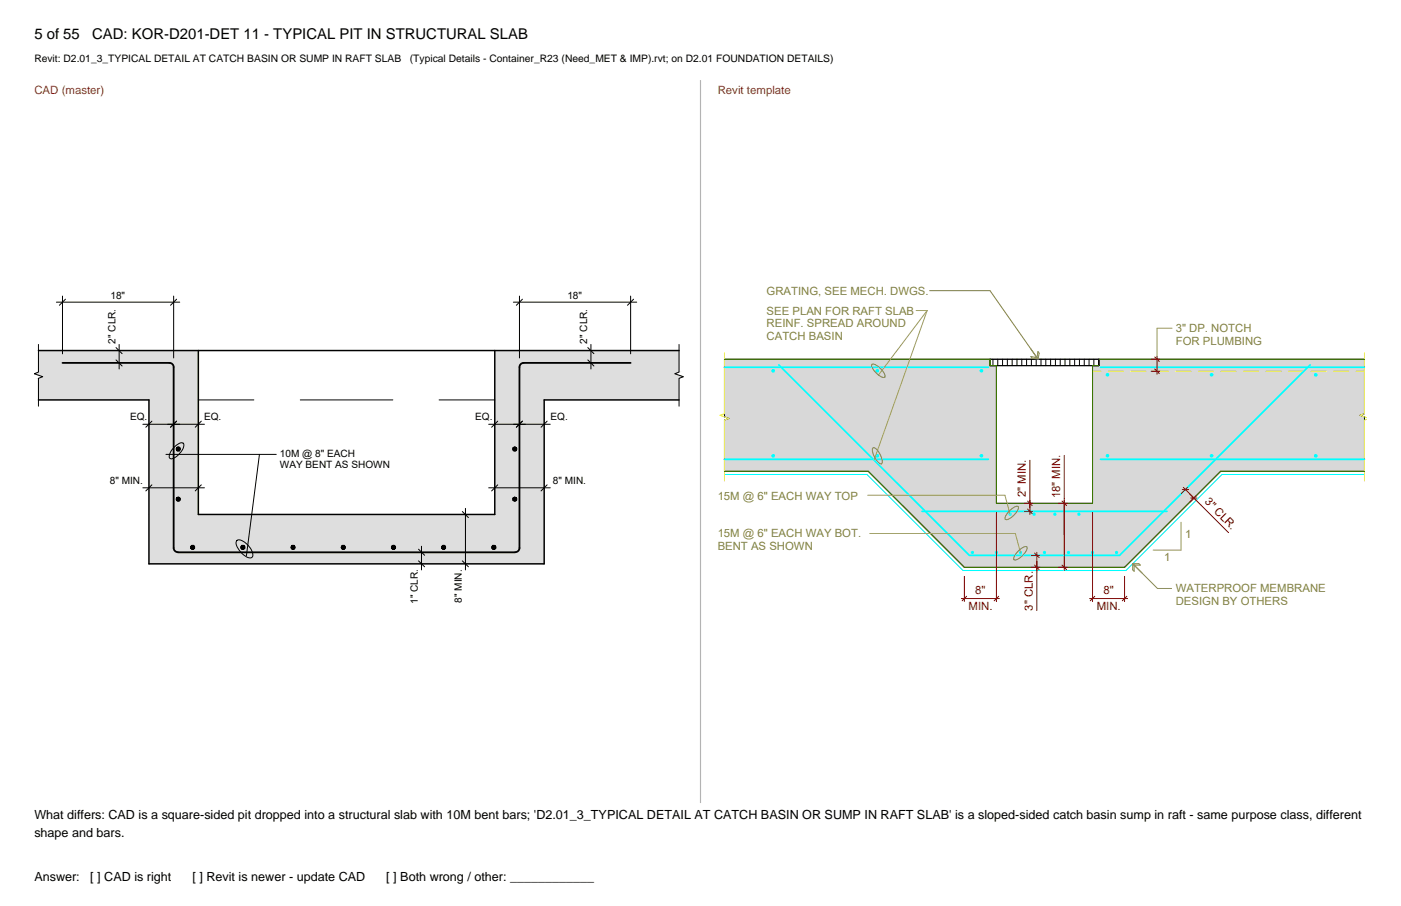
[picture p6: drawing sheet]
<svg xmlns="http://www.w3.org/2000/svg" width="432mm" height="279mm" viewBox="0 0 432 279" stroke-linecap="round" stroke-linejoin="round" font-family="sans-serif">
<defs><g id="words">
<g font-size="4.6">
<text x="10.6" y="12">5 of 55</text>
<text x="28.4" y="12">CAD: KOR-D201-DET 11 - TYPICAL PIT IN STRUCTURAL SLAB</text>
</g>
<g font-size="3.9">
<text x="10.6" y="252.5">What differs: CAD is a square-sided pit dropped into a structural slab with 10M bent bars; 'D2.01_3_TYPICAL DETAIL AT CATCH BASIN OR SUMP IN RAFT SLAB' is a sloped-sided catch basin sump in raft - same purpose class, different</text>
<text x="10.6" y="258.3">shape and bars.</text>
<text x="10.6" y="271.6">Answer:</text>
<text x="27.8" y="271.6">[ ] CAD is right</text>
<text x="59.3" y="271.6">[ ] Revit is newer - update CAD</text>
<text x="119.1" y="271.6">[ ] Both wrong / other: ____________</text>
</g>
<g font-size="3.5" fill="#bf330d">
<text x="10.6" y="28.9">CAD (master)</text>
<text x="221.2" y="28.9">Revit template</text>
</g>
<g font-size="3.5" fill="#808040">
<text x="236.3" y="90.9">GRATING, SEE MECH. DWGS.</text>
<text x="236.3" y="97">SEE PLAN FOR RAFT SLAB</text>
<text x="236.3" y="100.9">REINF. SPREAD AROUND</text>
<text x="236.3" y="104.7">CATCH BASIN</text>
<text x="362.4" y="102.4">3&quot; DP. NOTCH</text>
<text x="362.4" y="106.3">FOR PLUMBING</text>
<text x="221.2" y="154.1">15M @ 6&quot; EACH WAY TOP</text>
<text x="221.2" y="165.7">15M @ 6&quot; EACH WAY BOT.</text>
<text x="365.3" y="165.9">1</text>
<text x="221.2" y="169.6">BENT AS SHOWN</text>
<text x="358.8" y="173.1">1</text>
<text x="362.4" y="182.6">WATERPROOF MEMBRANE</text>
<text x="362.4" y="186.5">DESIGN BY OTHERS</text>
</g>
<g font-size="3.5" fill="#800000">
<text x="316.2" y="153.3" transform="rotate(-90 316.2 153.3)">2&quot; MIN.</text>
<text x="326.8" y="153.7" transform="rotate(-90 326.8 153.7)">18&quot; MIN.</text>
<text x="371.1" y="154.9" transform="rotate(45 371.1 154.9)">3&quot; CLR.</text>
<text x="300.6" y="183.3">8&quot;</text>
<text x="340.1" y="183.3">8&quot;</text>
<text x="298.5" y="188.1">MIN.</text>
<text x="318.3" y="188.3" transform="rotate(-90 318.3 188.3)">3&quot; CLR.</text>
<text x="338" y="188.1">MIN.</text>
</g>
<g font-size="3.2">
<text x="10.6" y="19.1">Revit: D2.01_3_TYPICAL DETAIL AT CATCH BASIN OR SUMP IN RAFT SLAB</text>
<text x="126.3" y="19.1">(Typical Details - Container_R23 (Need_MET &amp; IMP).rvt; on D2.01 FOUNDATION DETAILS)</text>
</g>
<g font-size="3.1">
<text x="34" y="92.1">18&quot;</text>
<text x="174.9" y="92.1">18&quot;</text>
<text x="35.6" y="106" transform="rotate(-90 35.6 106)">2&quot; CLR.</text>
<text x="181" y="106" transform="rotate(-90 181 106)">2&quot; CLR.</text>
<text x="40.1" y="129.5">EQ.</text>
<text x="62.9" y="129.5">EQ.</text>
<text x="146.5" y="129.5">EQ.</text>
<text x="169.7" y="129.5">EQ.</text>
<text x="86.3" y="140.8">10M @ 8&quot; EACH</text>
<text x="33.8" y="149.3">8&quot; MIN.</text>
<text x="86.3" y="144.4">WAY BENT AS SHOWN</text>
<text x="170.4" y="149.3">8&quot; MIN.</text>
<text x="142.3" y="185.9" transform="rotate(-90 142.3 185.9)">8&quot; MIN.</text>
<text x="128.7" y="186.2" transform="rotate(-90 128.7 186.2)">1&quot; CLR.</text>
</g>
</g></defs>
<path d="M215.9 24.7v222.9" fill="none" stroke="#b3b3b3" stroke-width=".35"/>
<!-- layer: H-SHADE -->
<g fill="#dedede" stroke="#dedede" stroke-width=".31">
<path d="M152.5 108.1l56.8 6.7v-6.7zM152.5 108.1l56.8 6.7h-56.8z"/>
<path d="M11.9 108.1l49.2 6.7v-6.7zM11.9 108.1l49.2 6.7h-49.2z"/>
<path d="M152.5 114.8l55.5 .5 1.3-.5zM152.5 114.8l55.5 .5h-55.5z"/>
<path d="M11.9 114.8l49.2 .5v-.5zM10.6 115.3l1.3-.5 49.2 .5z"/>
<path d="M152.5 115.3l58.1 .9-2.6-.9zM152.5 115.3l58.1 .9h-58.1z"/>
<path d="M10.6 115.3l50.5 .9v-.9zM10.6 115.3l50.5 .9h-47.9z"/>
<path d="M152.5 116.2l56.8 .5 1.3-.5zM152.5 116.2l56.8 .5h-56.8z"/>
<path d="M13.2 116.2l47.9 .5v-.5zM11.9 116.7l1.3-.5 47.9 .5z"/>
<path d="M152.5 116.7l56.8 6.6v-6.6zM152.5 116.7l56.8 6.6h-56.8z"/>
<path d="M11.9 116.7l49.2 6.6v-6.6zM11.9 116.7l49.2 6.6h-49.2z"/>
<path d="M152.5 123.3l15.2 35.4v-35.4zM152.5 123.3l15.2 35.4h-15.2z"/>
<path d="M45.9 123.3l15.2 35.4v-35.4zM45.9 123.3l15.2 35.4h-15.2z"/>
<path d="M45.9 158.7l121.8 15.2v-15.2zM45.9 158.7l121.8 15.2h-121.8z"/>
</g>
<!-- layer: V-SLABEDG -->
<path d="M11.9 108.1h197.4M61.1 108.1v50.6h91.4v-50.6M11.9 123.3h34v50.6h121.8v-50.6h41.6" fill="none" stroke="#000" stroke-width=".46"/>
<!-- layer: NOTES -->
<path d="M11.9 106.2v8.6l-1.3 .5 2.6 .9-1.3 .5v8.6M209.3 106.2v8.6l-1.3 .5 2.6 .9-1.3 .5v8.6" fill="none" stroke="#000" stroke-width=".31"/>
<!-- layer: B-STRUCT -->
<path d="M61.1 123.3h17.1M92.6 123.3h28.5M135.3 123.3h17.2" fill="none" stroke="#000" stroke-width=".31"/>
<!-- layer: R-TOP -->
<path d="M19.3 111.9h32.9M52.2 111.9a1.29 1.29 0 0 1 1.3 1.3M53.5 113.2v55.8a1.29 1.29 0 0 0 1.3 1.3M160.1 113.2v55.8a1.29 1.29 0 0 1-1.3 1.3M161.4 111.9h33M161.4 111.9a1.29 1.29 0 0 0-1.3 1.3M54.8 170.3h104" fill="none" stroke="#000" stroke-width=".56"/>
<g fill="#000" stroke="#000" stroke-width=".31">
<path d="M54.3 138.5l.1 .3 .5-.3zM54.4 138.8l.5-.3-.3 .5zM54.9 138.5l-.3 .5 .3 .1z"/>
<path d="M54.9 138.5v.6l.3-.1zM54.9 138.5l.5 .3-.2 .2zM54.9 138.5l.5 .3 .2-.3z"/>
<path d="M54.6 137.9l.3 .6v-.7zM54.6 137.9l.3 .6-.5-.3zM54.4 138.2l-.1 .3h.6z"/>
<path d="M54.9 138.5h.7l-.2-.3zM55.2 137.9l.2 .3-.5 .3zM54.9 137.8v.7l.3-.6z"/>
<path d="M158.1 138.5v.3l.5-.3zM158.1 138.8l.5-.3-.2 .5zM158.6 138.5l-.2 .5 .2 .1z"/>
<path d="M158.4 137.9l.2 .6v-.7zM158.1 138.2l.3-.3 .2 .6zM158.1 138.2v.3h.5z"/>
<path d="M158.6 138.5v.6l.3-.1zM158.6 138.5l.6 .3-.3 .2zM158.6 138.5l.6 .3v-.3z"/>
<path d="M158.6 138.5h.6v-.3zM158.9 137.9l.3 .3-.6 .3zM158.6 137.8v.7l.3-.6z"/>
<path d="M54.3 153.9l.1 .3 .5-.3zM54.4 154.2l.5-.3-.3 .5zM54.9 153.9l-.3 .5 .3 .1z"/>
<path d="M54.9 153.9v.6l.3-.1zM54.9 153.9l.5 .3-.2 .2zM54.9 153.9l.5 .3 .2-.3z"/>
<path d="M54.6 153.4l.3 .5v-.6zM54.6 153.4l.3 .5-.5-.3zM54.4 153.6l-.1 .3h.6z"/>
<path d="M54.9 153.9h.7l-.2-.3zM55.2 153.4l.2 .2-.5 .3zM54.9 153.3v.6l.3-.5z"/>
<path d="M158.1 153.9v.3l.5-.3zM158.1 154.2l.5-.3-.2 .5zM158.6 153.9l-.2 .5 .2 .1z"/>
<path d="M158.4 153.4l.2 .5v-.6zM158.1 153.6l.3-.2 .2 .5zM158.1 153.6v.3h.5z"/>
<path d="M158.6 153.9v.6l.3-.1zM158.6 153.9l.6 .3-.3 .2zM158.6 153.9l.6 .3v-.3z"/>
<path d="M158.6 153.9h.6v-.3zM158.9 153.4l.3 .2-.6 .3zM158.6 153.3v.6l.3-.5z"/>
<path d="M58.8 168.8v.3l.6-.3zM58.8 169.1l.6-.3-.3 .5zM59.4 168.8l-.3 .5 .3 .1z"/>
<path d="M59.1 168.2l.3 .6v-.6zM59.1 168.2l.3 .6-.6-.3zM58.8 168.5v.3h.6z"/>
<path d="M59.4 168.8v.6l.3-.1zM59.4 168.8l.5 .3-.2 .2zM59.4 168.8l.5 .3 .1-.3z"/>
<path d="M59.4 168.8h.6l-.1-.3zM59.7 168.2l.2 .3-.5 .3zM59.4 168.2v.6l.3-.6z"/>
<path d="M74.2 168.8l.1 .3 .5-.3zM74.3 169.1l.5-.3-.3 .5zM74.8 168.8l-.3 .5 .3 .1z"/>
<path d="M74.5 168.2l.3 .6v-.6zM74.5 168.2l.3 .6-.5-.3zM74.3 168.5l-.1 .3h.6z"/>
<path d="M74.8 168.8v.6l.3-.1zM74.8 168.8l.6 .3-.3 .2zM74.8 168.8l.6 .3v-.3z"/>
<path d="M74.8 168.8h.6v-.3zM75.1 168.2l.3 .3-.6 .3zM74.8 168.2v.6l.3-.6z"/>
<path d="M89.7 168.8l.1 .3 .5-.3zM89.8 169.1l.5-.3-.3 .5zM90.3 168.8l-.3 .5 .3 .1z"/>
<path d="M90 168.2l.3 .6v-.6zM90 168.2l.3 .6-.5-.3zM89.8 168.5l-.1 .3h.6z"/>
<path d="M90.3 168.8v.6l.3-.1zM90.3 168.8l.5 .3-.2 .2zM90.3 168.8l.5 .3 .1-.3z"/>
<path d="M90.3 168.8h.6l-.1-.3zM90.6 168.2l.2 .3-.5 .3zM90.3 168.2v.6l.3-.6z"/>
<path d="M105.2 168.8l.1 .3 .5-.3zM105.3 169.1l.5-.3-.3 .5zM105.8 168.8l-.3 .5 .3 .1z"/>
<path d="M105.5 168.2l.3 .6v-.6zM105.5 168.2l.3 .6-.5-.3zM105.3 168.5l-.1 .3h.6z"/>
<path d="M105.8 168.8v.6l.3-.1zM105.8 168.8l.5 .3-.2 .2zM105.8 168.8l.5 .3 .1-.3z"/>
<path d="M105.8 168.8h.6l-.1-.3zM106.1 168.2l.2 .3-.5 .3zM105.8 168.2v.6l.3-.6z"/>
<path d="M120.7 168.8v.3l.6-.3zM120.7 169.1l.6-.3-.3 .5zM121.3 168.8l-.3 .5 .3 .1z"/>
<path d="M121 168.2l.3 .6v-.6zM121 168.2l.3 .6-.6-.3zM120.7 168.5v.3h.6z"/>
<path d="M121.3 168.8v.6l.3-.1zM121.3 168.8l.5 .3-.2 .2zM121.3 168.8l.5 .3 .1-.3z"/>
<path d="M121.3 168.8h.6l-.1-.3zM121.6 168.2l.2 .3-.5 .3zM121.3 168.2v.6l.3-.6z"/>
<path d="M136.1 168.8l.1 .3 .6-.3zM136.2 169.1l.6-.3-.3 .5zM136.8 168.8l-.3 .5 .3 .1z"/>
<path d="M136.5 168.2l.3 .6v-.6zM136.5 168.2l.3 .6-.6-.3zM136.2 168.5l-.1 .3h.7z"/>
<path d="M136.8 168.8v.6l.2-.1zM136.8 168.8l.5 .3-.3 .2zM136.8 168.8l.5 .3v-.3z"/>
<path d="M136.8 168.8h.5v-.3zM137 168.2l.3 .3-.5 .3zM136.8 168.2v.6l.2-.6z"/>
<path d="M151.6 168.8l.1 .3 .5-.3zM151.7 169.1l.5-.3-.3 .5zM152.2 168.8l-.3 .5 .3 .1z"/>
<path d="M151.9 168.2l.3 .6v-.6zM151.9 168.2l.3 .6-.5-.3zM151.7 168.5l-.1 .3h.6z"/>
<path d="M152.2 168.8v.6l.3-.1zM152.2 168.8l.5 .3-.2 .2zM152.2 168.8l.5 .3 .1-.3z"/>
<path d="M152.2 168.8h.6l-.1-.3zM152.5 168.2l.2 .3-.5 .3zM152.2 168.2v.6l.3-.6z"/>
</g>
<!-- layer: R-TXT -->
<path d="M54 137.6l1.2-.9a.88 .88 0 0 1 1.3 0 .88 .88 0 0 1 .1 1.2 5.6 5.6 0 0 1-3.9 3.6 .98 .98 0 0 1-.3-1.6l.4-.9zM51.1 140.1h34M80 140.1l-4 31.2M73 166.7a3.1 3.1 0 0 1 3.4 1.4 3.8 3.8 0 0 1 1.4 3.7l-.2 .2a3.9 3.9 0 0 1-3.9-2.3l-.8-1.6-.1-.9z" fill="none" stroke="#000" stroke-width=".31"/>
<!-- layer: DIM -->
<g fill="none" stroke="#000" stroke-width=".31">
<path d="M17.4 93.2h38M19.3 91.3v17.8M20.2 92.3l-1.9 1.8M53.5 91.3v19.1M54.4 92.3l-1.8 1.8M158.2 93.2h38M160.1 91.3v19.1M161 92.3l-1.9 1.8M194.4 91.3v17.8M195.3 92.3l-1.9 1.8M35.8 107.2l1.8 1.9M35.8 111l1.8 1.9"/>
<path d="M36.7 106.2v7.6M181.2 107.2l1.8 1.9M181.2 111l1.8 1.9M182.1 106.2v7.6M44 130.8h19M46.8 129.9l-1.9 1.9M54.4 129.9l-1.8 1.9M62 129.9l-1.8 1.9M150.6 130.8h19M153.4 129.9l-1.9 1.9M161 129.9l-1.9 1.9M168.6 129.9l-1.8 1.9"/>
<path d="M44 150.4h19M46.8 149.5l-1.9 1.9M62 149.5l-1.8 1.9M142.5 157.7l1.9 1.9M143.5 156.8v19M150.6 150.4h19M153.4 149.5l-1.9 1.9M168.6 149.5l-1.8 1.9M129 173l1.9 1.8M129 169.4l1.9 1.8M129.9 168.5v7.3M142.5 173l1.9 1.8"/>
</g>
<path d="M223.3 110.8h81.8v2h2v42.4h29.6v-42.4h2v-2h81.8v16.8l-1.3 .5 1.3 .5v16.7h-44.3l-29.6 29.7h-49.4l-29.6-29.7h-44.3v-15.8l1.3-.4-1.3-.5z" fill="#d8d8d8"/>
<path d="M305.1 110.8h33.6v2h-33.6z" fill="#fff"/>
<g fill="none" stroke="#000" stroke-width=".31">
<path d="M223.3 110.8h197.2v16.8l-1.3 .5 1.3 .5v16.7h-44.3l-29.6 29.7h-49.4l-29.6-29.7h-44.3v-15.8l1.3-.4-1.3-.5zM305.1 110.8v2h33.6v-2M306 110.8v2M307.1 112.8v42.4h29.6v-42.4M307.5 110.8v2M309 110.8v2M310.5 110.8v2M312 110.8v2M313.4 110.8v2M314.9 110.8v2M316.4 110.8v2M317.9 110.8v2"/>
<path d="M319.4 110.8v2M320.8 110.8v2M322.3 110.8v2M323.8 110.8v2M325.3 110.8v2M326.8 110.8v2M328.3 110.8v2M329.7 110.8v2M331.2 110.8v2M332.7 110.8v2M334.2 110.8v2M335.7 110.8v2"/>
<path d="M337.1 110.8v2M338.6 110.8v2"/>
</g>
<path d="M223.3 146.3h43.9l29.6 29.7h50.2l29.6-29.7h43.9" fill="none" stroke="#0ff" stroke-width=".31"/>
<g fill="none" stroke="#ff0" stroke-width=".31">
<path d="M223.3 108.8v18.8l-1.4 .5 2.7 1-1.3 .4v18.8M336.7 114.5h2.6M341.6 114.5h4.6M348.5 114.5h4.7M355.5 114.5h4.6M362.4 114.5h4.7M369.4 114.5h4.6M376.3 114.5h4.6M383.3 114.5h4.6M390.2 114.5h4.6M397.1 114.5h4.7M404.1 114.5h4.6"/>
<path d="M411 114.5h4.7M418 114.5h2.5M420.5 108.8v18.8l-1.3 .5 2 .7M421.2 129.3l-.7 .2v18.8"/>
</g>
<g fill="none" stroke="#0ff" stroke-width=".52">
<path d="M223.3 113.3h81.3M238.2 114.1h.3l.1 .2-.1 .3h-.3l-.2-.3zM240 112.5l58.8 58.8h46.3l58.7-58.8M270.2 114.1h.4l.1 .2-.1 .3h-.4l-.1-.3zM302.3 114.1h.3l.2 .2-.2 .3h-.3l-.1-.3zM339.2 113.3h81.3M341.2 115.3h.3l.1 .3-.1 .2h-.3l-.2-.2zM373.3 115.3h.3l.1 .3-.1 .2h-.3l-.2-.2zM405.4 115.3h.3l.1 .3-.1 .2h-.3l-.2-.2zM223.3 141.6h81.3M238.2 140.3h.3l.1 .3-.1 .2h-.3l-.2-.2zM270.2 140.3h.4l.1 .3-.1 .2h-.4l-.1-.2z"/>
<path d="M284.1 157.7h75.6M302.3 140.3h.3l.2 .3-.2 .2h-.3l-.1-.2zM311.1 158.5l.2-.2 .2 .4-.2 .1zM318.5 158.5l.2-.2 .2 .4-.2 .1zM324.9 158.5l.2-.2 .2 .4-.2 .1zM332.3 158.5l.2-.2 .2 .4-.2 .1zM339.2 141.6h81.3M341.2 140.3h.3l.1 .3-.1 .2h-.3l-.2-.2zM373.3 140.3h.3l.1 .3-.1 .2h-.3l-.2-.2zM405.4 140.3h.3l.1 .3-.1 .2h-.3l-.2-.2zM299.5 170.3l.2-.2 .2 .4h-.4zM306.9 170.3l.2-.2 .2 .4h-.4z"/>
<path d="M314.3 170.3l.2-.2 .2 .4h-.4zM321.7 170.3l.2-.2 .2 .4h-.4zM329.1 170.3l.2-.2 .2 .4h-.4zM336.5 170.3l.2-.2 .2 .4h-.4zM343.9 170.3l.2-.2 .2 .4h-.4z"/>
</g>
<path d="M223.3 110.8h81.8v2h2v42.4h29.6v-42.4h2M338.7 110.8h81.8M223.3 145.3h44.3l29.6 29.7h49.4l29.6-29.7h44.3" fill="none" stroke="#3f7f00" stroke-width=".31"/>
<path d="M282.4 95.8h3.4M285.8 95.8l-15.1 19.9M285.8 95.8l-16.4 46.1M361.2 101.2h-4.6v8.7M267.4 152.7h42.3l1.6 5.9M268.1 164.5h44.8l1.6 5.9M364 161v8.7h-8.6" fill="none" stroke="#a5a552" stroke-width=".31"/>
<path d="M286.5 89.6h18.6l14.8 21.2M268.7 112.4a2.84 2.84 0 0 1 2.7 1.3 2.84 2.84 0 0 1 1.3 2.6 2.84 2.84 0 0 1-2.7-1.3 2.84 2.84 0 0 1-1.3-2.6zM317.7 110l1.9 .3 .3-1.9 .4 .5-.4 1.9-1.8-.3zM269.1 138.1a2.84 2.84 0 0 1 2.2 2 2.84 2.84 0 0 1 .4 3 2.84 2.84 0 0 1-2.2-2.1 2.84 2.84 0 0 1-.4-2.9zM311.1 157.5a2.84 2.84 0 0 1 2.7-1.3 2.84 2.84 0 0 1-1.3 2.7 2.84 2.84 0 0 1-2.7 1.3 2.84 2.84 0 0 1 1.3-2.7zM313.8 169.9a2.84 2.84 0 0 1 2.7-1.3 2.84 2.84 0 0 1-1.3 2.7 2.84 2.84 0 0 1-2.7 1.3 2.84 2.84 0 0 1 1.3-2.7zM349.1 173.8l7.7 7.7h4.3M349.1 173.8h1.9l.4 .5h-1.9v1.9l-.4-.5z" fill="none" stroke="#808040" stroke-width=".31"/>
<g fill="none" stroke="#800000" stroke-width=".31">
<path d="M354.8 114.5h2.7M354.8 110.8h2.7M355.9 113.8l1.4 1.4M355.9 110.1l1.4 1.4M356.6 109.9v5.5M307.1 158v27.5M315.6 155.2h2.8M315.6 157.7h2.8M316.7 157l1.4 1.4M316.7 154.5l1.4 1.4M317.4 141.9v16.7M326.2 155.2h2.7"/>
<path d="M327.3 154.5l1.4 1.4M328 140.4v35.5M336.7 158v27.5M364.4 151h1.9M364.7 150.3l13.9 14M366 150.3l-1.9 1.9M367 153.6h2M368.6 152.9l-1.9 2M297.2 177.7v7.8M317.8 175h2.7M317.8 171.3h2.7M318.9 174.3l1.4 1.4"/>
<path d="M318.9 170.6l1.4 1.4M319.6 170.3v18M326.2 175h2.7M327.3 174.3l1.4 1.4M346.6 177.7v7.8M296.3 184.6h11.7M297.9 183.9l-1.4 1.4M307.8 183.9l-1.4 1.4M335.8 184.6h11.7M337.4 183.9l-1.4 1.4M347.3 183.9l-1.4 1.4"/>
</g>
<use href="#words"/>
</svg>
